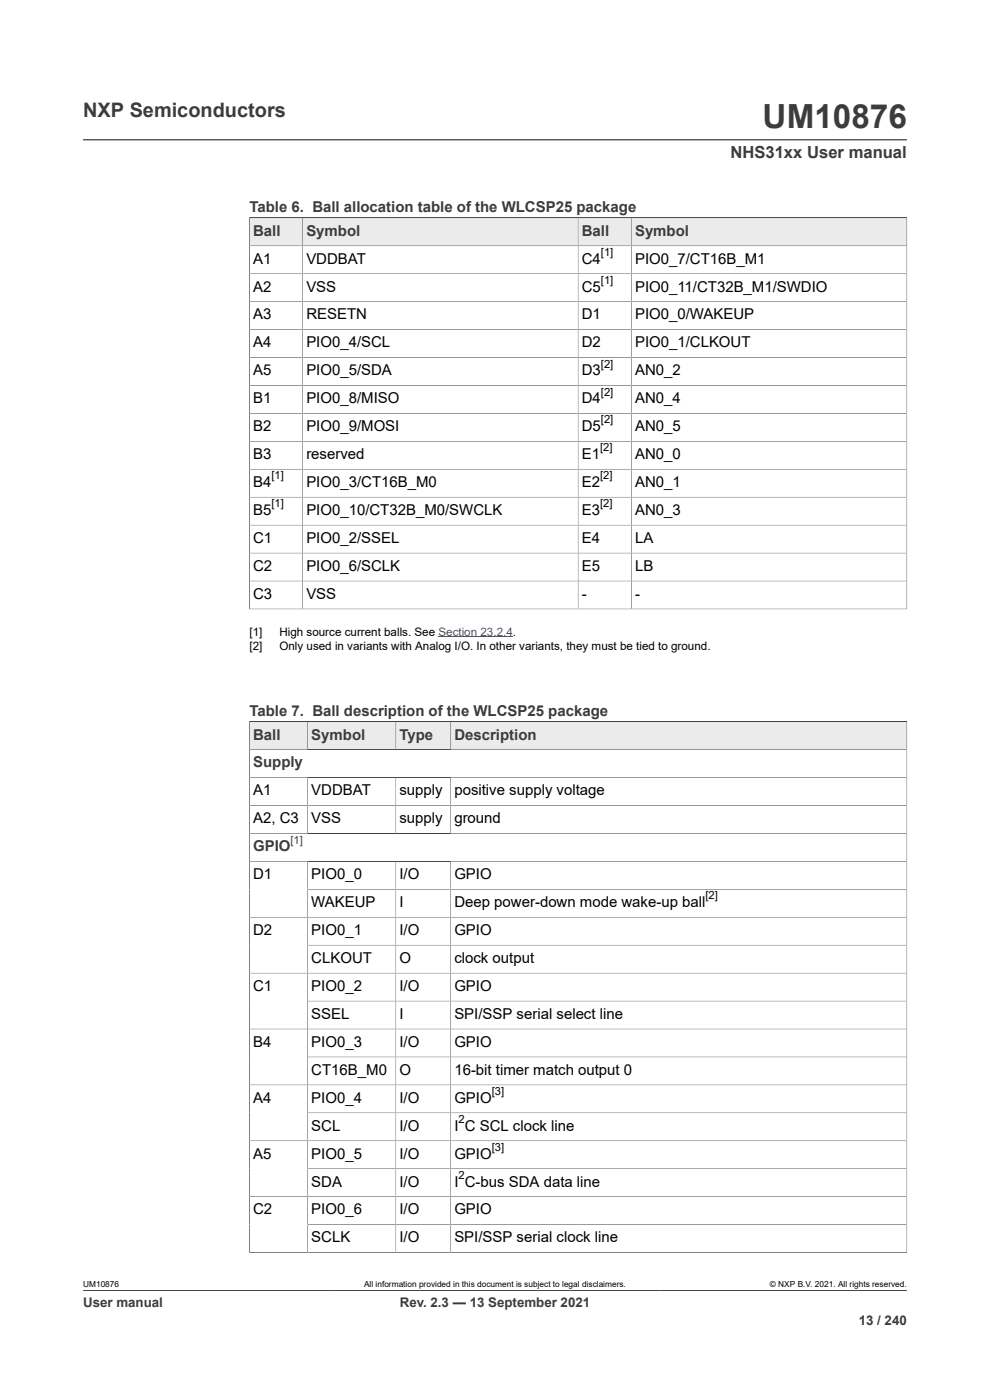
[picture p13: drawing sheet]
<svg xmlns="http://www.w3.org/2000/svg" width="210mm" height="297mm" viewBox="0 0 210 297" stroke-linecap="round" stroke-linejoin="round" font-family="sans-serif">
<defs><g id="words">
<text font-size="7.1" fill="#3c3c3c" x="161.8" y="27.2">UM10876</text>
<text font-size="4.2" fill="#3c3c3c" x="17.6" y="24.8">NXP Semiconductors</text>
<text font-size="3.5" fill="#3c3c3c" x="154.9" y="33.5">NHS31xx User manual</text>
<g font-size="3.2" fill="#3c3c3c">
<text x="52.9" y="45.1">Table 6. Ball allocation table of the WLCSP25 package</text>
<text x="53.7" y="50">Ball</text>
<text x="65" y="50">Symbol</text>
<text x="123.4" y="50">Ball</text>
<text x="134.7" y="50">Symbol</text>
<text x="52.9" y="152">Table 7. Ball description of the WLCSP25 package</text>
<text x="53.7" y="156.9">Ball</text>
<text x="66" y="156.9">Symbol</text>
<text x="84.7" y="156.9">Type</text>
<text x="96.4" y="156.9">Description</text>
<text x="53.7" y="162.8">Supply</text>
<text x="53.7" y="180.6">GPIO</text>
</g>
<g font-size="3.2">
<text x="53.7" y="55.9">A1</text>
<text x="65" y="55.9">VDDBAT</text>
<text x="123.4" y="55.9">C4</text>
<text x="134.7" y="55.9">PIO0_7/CT16B_M1</text>
<text x="53.7" y="61.9">A2</text>
<text x="65" y="61.9">VSS</text>
<text x="123.4" y="61.9">C5</text>
<text x="134.7" y="61.9">PIO0_11/CT32B_M1/SWDIO</text>
<text x="53.7" y="67.8">A3</text>
<text x="65" y="67.8">RESETN</text>
<text x="123.4" y="67.8">D1</text>
<text x="134.7" y="67.8">PIO0_0/WAKEUP</text>
<text x="53.7" y="73.7">A4</text>
<text x="65" y="73.7">PIO0_4/SCL</text>
<text x="123.4" y="73.7">D2</text>
<text x="134.7" y="73.7">PIO0_1/CLKOUT</text>
<text x="53.7" y="79.6">A5</text>
<text x="65" y="79.6">PIO0_5/SDA</text>
<text x="123.4" y="79.6">D3</text>
<text x="134.7" y="79.6">AN0_2</text>
<text x="53.7" y="85.6">B1</text>
<text x="65" y="85.6">PIO0_8/MISO</text>
<text x="123.4" y="85.6">D4</text>
<text x="134.7" y="85.6">AN0_4</text>
<text x="53.7" y="91.5">B2</text>
<text x="65" y="91.5">PIO0_9/MOSI</text>
<text x="123.4" y="91.5">D5</text>
<text x="134.7" y="91.5">AN0_5</text>
<text x="53.7" y="97.4">B3</text>
<text x="65" y="97.4">reserved</text>
<text x="123.4" y="97.4">E1</text>
<text x="134.7" y="97.4">AN0_0</text>
<text x="53.7" y="103.3">B4</text>
<text x="65" y="103.3">PIO0_3/CT16B_M0</text>
<text x="123.4" y="103.3">E2</text>
<text x="134.7" y="103.3">AN0_1</text>
<text x="53.7" y="109.3">B5</text>
<text x="65" y="109.3">PIO0_10/CT32B_M0/SWCLK</text>
<text x="123.4" y="109.3">E3</text>
<text x="134.7" y="109.3">AN0_3</text>
<text x="53.7" y="115.2">C1</text>
<text x="65" y="115.2">PIO0_2/SSEL</text>
<text x="123.4" y="115.2">E4</text>
<text x="134.7" y="115.2">LA</text>
<text x="53.7" y="121.1">C2</text>
<text x="65" y="121.1">PIO0_6/SCLK</text>
<text x="123.4" y="121.1">E5</text>
<text x="134.7" y="121.1">LB</text>
<text x="53.7" y="127">C3</text>
<text x="65" y="127">VSS</text>
<text x="123.4" y="127">-</text>
<text x="134.7" y="127">-</text>
<text x="53.7" y="168.7">A1</text>
<text x="66" y="168.7">VDDBAT</text>
<text x="84.7" y="168.7">supply</text>
<text x="96.4" y="168.7">positive supply voltage</text>
<text x="53.7" y="174.7">A2, C3</text>
<text x="66" y="174.7">VSS</text>
<text x="84.7" y="174.7">supply</text>
<text x="96.4" y="174.7">ground</text>
<text x="53.7" y="186.5">D1</text>
<text x="66" y="186.5">PIO0_0</text>
<text x="84.7" y="186.5">I/O</text>
<text x="96.4" y="186.5">GPIO</text>
<text x="66" y="192.5">WAKEUP</text>
<text x="84.7" y="192.5">I</text>
<text x="96.4" y="192.5">Deep power-down mode wake-up ball</text>
<text x="53.7" y="198.4">D2</text>
<text x="66" y="198.4">PIO0_1</text>
<text x="84.7" y="198.4">I/O</text>
<text x="96.4" y="198.4">GPIO</text>
<text x="66" y="204.3">CLKOUT</text>
<text x="84.7" y="204.3">O</text>
<text x="96.4" y="204.3">clock output</text>
<text x="53.7" y="210.2">C1</text>
<text x="66" y="210.2">PIO0_2</text>
<text x="84.7" y="210.2">I/O</text>
<text x="96.4" y="210.2">GPIO</text>
<text x="66" y="216.2">SSEL</text>
<text x="84.7" y="216.2">I</text>
<text x="96.4" y="216.2">SPI/SSP serial select line</text>
<text x="53.7" y="222.1">B4</text>
<text x="66" y="222.1">PIO0_3</text>
<text x="84.7" y="222.1">I/O</text>
<text x="96.4" y="222.1">GPIO</text>
<text x="53.7" y="233.9">A4</text>
<text x="66" y="228">CT16B_M0</text>
<text x="66" y="233.9">PIO0_4</text>
<text x="84.7" y="228">O</text>
<text x="84.7" y="233.9">I/O</text>
<text x="96.4" y="228">16-bit timer match output 0</text>
<text x="96.4" y="233.9">GPIO</text>
<text x="66" y="239.9">SCL</text>
<text x="84.7" y="239.9">I/O</text>
<text x="96.4" y="239.9">I C SCL clock line</text>
<text x="53.7" y="245.8">A5</text>
<text x="66" y="245.8">PIO0_5</text>
<text x="84.7" y="245.8">I/O</text>
<text x="96.4" y="245.8">GPIO</text>
<text x="66" y="251.7">SDA</text>
<text x="84.7" y="251.7">I/O</text>
<text x="96.4" y="251.7">I C-bus SDA data line</text>
<text x="53.7" y="257.6">C2</text>
<text x="66" y="257.6">PIO0_6</text>
<text x="84.7" y="257.6">I/O</text>
<text x="96.4" y="257.6">GPIO</text>
<text x="66" y="263.6">SCLK</text>
<text x="84.7" y="263.6">I/O</text>
<text x="96.4" y="263.6">SPI/SSP serial clock line</text>
</g>
<g font-size="2.8" fill="#3c3c3c">
<text x="17.6" y="277.3">User manual</text>
<text x="84.8" y="277.3">Rev. 2.3 — 13 September 2021</text>
<text x="182.2" y="281">13 / 240</text>
</g>
<g font-size="2.5">
<text x="52.9" y="134.8">[1]</text>
<text x="52.9" y="137.8">[2]</text>
<text x="59.3" y="134.8">High source current balls. See Section 23.2.4.</text>
<text x="59.3" y="137.8">Only used in variants with Analog I/O. In other variants, they must be tied to ground.</text>
</g>
<g font-size="2.4">
<text x="127.5" y="54.3">[1]</text>
<text x="127.5" y="60.2">[1]</text>
<text x="127.5" y="78">[2]</text>
<text x="127.5" y="83.9">[2]</text>
<text x="127.5" y="89.8">[2]</text>
<text x="127.3" y="95.8">[2]</text>
<text x="57.6" y="101.7">[1]</text>
<text x="127.3" y="101.7">[2]</text>
<text x="57.6" y="107.6">[1]</text>
<text x="127.3" y="107.6">[2]</text>
<text x="149.7" y="190.8">[2]</text>
<text x="104.3" y="232.3">[3]</text>
<text x="97.3" y="238.2">2</text>
<text x="104.3" y="244.1">[3]</text>
<text x="97.3" y="250.1">2</text>
</g>
<text font-size="2.4" fill="#3c3c3c" x="61.6" y="179">[1]</text>
<g font-size="1.8">
<text x="17.6" y="273.1">UM10876</text>
<text x="77.2" y="273.1">All information provided in this document is subject to legal disclaimers.</text>
<text x="163.3" y="273.1">© NXP B.V. 2021. All rights reserved.</text>
</g>
</g></defs>
<path d="M17.6 29.7h174.8M52.9 46.2h139.5" fill="none" stroke="#3c3c3c" stroke-width=".21"/>
<path d="M53 46.3h11.1v5.8h-11.1z" fill="#ebebeb"/>
<path d="M52.9 46.2h11.3v5.9h-11.3z" fill="none" stroke="#3c3c3c" stroke-width=".21"/>
<path d="M64.3 46.3h58.3v5.8h-58.3z" fill="#ebebeb"/>
<path d="M64.2 46.2h58.4v5.9h-58.4z" fill="none" stroke="#3c3c3c" stroke-width=".21"/>
<path d="M122.7 46.3h11.2v5.8h-11.2z" fill="#ebebeb"/>
<path d="M122.6 46.2h11.3v5.9h-11.3z" fill="none" stroke="#3c3c3c" stroke-width=".21"/>
<path d="M134 46.3h58.3v5.8h-58.3z" fill="#ebebeb"/>
<g fill="none" stroke="#3c3c3c" stroke-width=".21">
<path d="M52.9 46.2h139.5v83.1M52.9 58.1h139.5M64.2 52.1v77.1M122.6 52.1v77.1M133.9 46.2v83M192.4 52.1h-139.5v77.2M52.9 64h139.5M52.9 69.9h139.5M52.9 75.8h139.5M52.9 81.8h139.5M52.9 87.7h139.5M52.9 93.6h139.5"/>
<path d="M52.9 99.6h139.5M52.9 105.5h139.5M52.9 111.4h139.5M192.4 117.3h-139.5M52.8 129.2h139.6M52.9 123.3h139.5M52.9 153.1h139.5"/>
</g>
<path d="M93 135.1h15.8" fill="none" stroke="#00f" stroke-width=".21"/>
<path d="M53 153.2h12.2v5.8h-12.2z" fill="#ebebeb"/>
<path d="M52.9 153.1h12.4v5.9h-12.4z" fill="none" stroke="#3c3c3c" stroke-width=".21"/>
<path d="M65.3 153.2h18.6v5.8h-18.6z" fill="#ebebeb"/>
<path d="M65.3 153.1h18.7v5.9h-18.7z" fill="none" stroke="#3c3c3c" stroke-width=".21"/>
<path d="M84 153.2h11.5v5.8h-11.5z" fill="#ebebeb"/>
<path d="M84 153.1h11.6v5.9h-11.6z" fill="none" stroke="#3c3c3c" stroke-width=".21"/>
<path d="M95.7 153.2h96.6v5.8h-96.6z" fill="#ebebeb"/>
<g fill="none" stroke="#3c3c3c" stroke-width=".21">
<path d="M52.9 153.1h139.5v112.7M95.6 153.1v5.9M192.4 159h-139.5v106.8M52.9 165h139.5M52.9 170.9h139.5M52.9 176.8h139.5M65.3 165v11.8M84 165v11.8M95.6 165v11.8M52.9 182.7h139.5M52.9 194.6h139.5M65.3 182.7v83"/>
<path d="M65.3 188.7h127.1M84 182.7v83M95.6 182.7v83M52.9 206.4h139.5M65.3 200.5h127.1M65.3 212.4h127.1M192.4 218.3h-139.5M52.9 230.2h139.5M65.3 224.2h127.1M65.3 236.1h127.1M52.9 242h139.5M65.3 247.9h127.1"/>
<path d="M65.3 259.8h127.1M192.4 253.9h-139.5M17.6 273.8h174.8M192.4 265.7h-139.6"/>
</g>
<use href="#words"/>
</svg>
